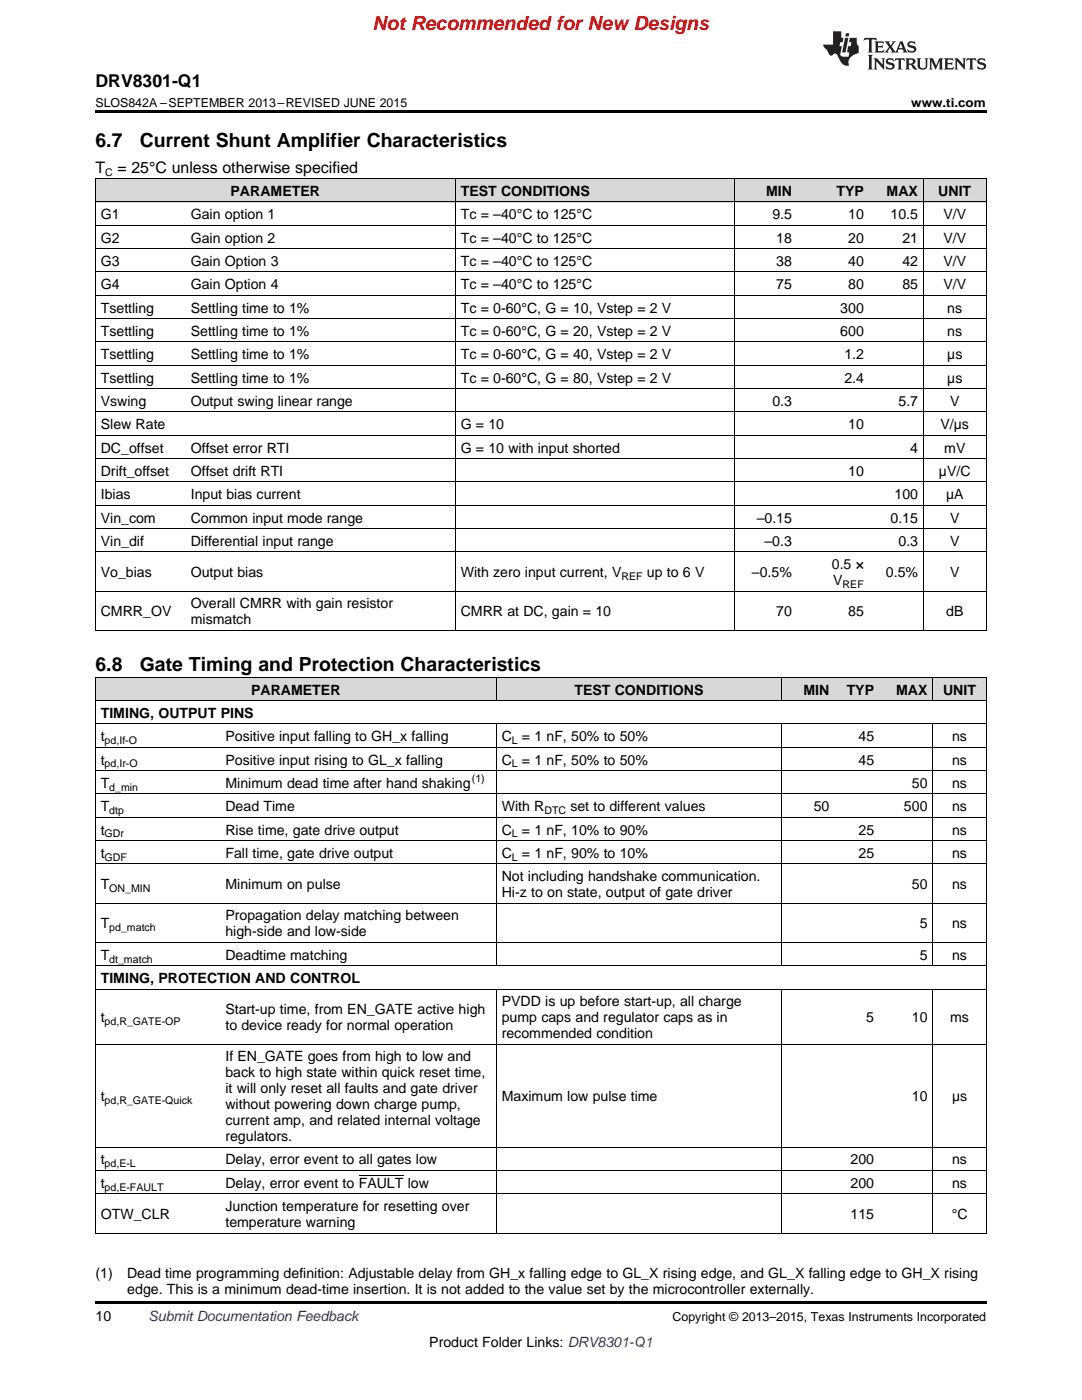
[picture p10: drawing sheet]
<svg xmlns="http://www.w3.org/2000/svg" width="216mm" height="279mm" viewBox="0 0 216 279" stroke-linecap="round" stroke-linejoin="round" font-family="sans-serif">
<defs><g id="words">
<text font-size="3.9" fill="#f00" x="74.3" y="6">Not Recommended for New Designs</text>
<g font-size="3.9">
<text x="19" y="29.3">6.7</text>
<text x="27.9" y="29.3">Current Shunt Amplifier Characteristics</text>
<text x="19" y="133.9">6.8</text>
<text x="27.9" y="133.9">Gate Timing and Protection Characteristics</text>
</g>
<text font-size="3.5" x="19" y="17.3">DRV8301-Q1</text>
<g font-size="3.2">
<text x="19" y="34.4">T</text>
<text x="23.4" y="34.4">= 25°C unless otherwise specified</text>
</g>
<g font-size="2.8">
<text x="46" y="39.1">PARAMETER</text>
<text x="91.9" y="39.1">TEST CONDITIONS</text>
<text x="152.9" y="39.1">MIN</text>
<text x="166.9" y="39.1">TYP</text>
<text x="176.9" y="39.1">MAX</text>
<text x="187.2" y="39.1">UNIT</text>
<text x="20.1" y="43.7">G1</text>
<text x="38.1" y="43.7">Gain option 1</text>
<text x="91.9" y="43.7">Tc = –40°C to 125°C</text>
<text x="154.1" y="43.7">9.5</text>
<text x="169.3" y="43.7">10</text>
<text x="177.7" y="43.7">10.5</text>
<text x="188.2" y="43.7">V/V</text>
<text x="20.1" y="48.4">G2</text>
<text x="20.1" y="53.1">G3</text>
<text x="38.1" y="48.4">Gain option 2</text>
<text x="38.1" y="53.1">Gain Option 3</text>
<text x="91.9" y="48.4">Tc = –40°C to 125°C</text>
<text x="91.9" y="53.1">Tc = –40°C to 125°C</text>
<text x="154.9" y="48.4">18</text>
<text x="154.9" y="53.1">38</text>
<text x="169.3" y="48.4">20</text>
<text x="169.3" y="53.1">40</text>
<text x="180.1" y="48.4">21</text>
<text x="180.1" y="53.1">42</text>
<text x="188.2" y="48.4">V/V</text>
<text x="188.2" y="53.1">V/V</text>
<text x="20.1" y="57.7">G4</text>
<text x="38.1" y="57.7">Gain Option 4</text>
<text x="91.9" y="57.7">Tc = –40°C to 125°C</text>
<text x="154.9" y="57.7">75</text>
<text x="169.3" y="57.7">80</text>
<text x="180.1" y="57.7">85</text>
<text x="188.2" y="57.7">V/V</text>
<text x="20.1" y="62.4">Tsettling</text>
<text x="38.1" y="62.4">Settling time to 1%</text>
<text x="91.9" y="62.4">Tc = 0-60°C, G = 10, Vstep = 2 V</text>
<text x="167.7" y="62.4">300</text>
<text x="189" y="62.4">ns</text>
<text x="20.1" y="67">Tsettling</text>
<text x="20.1" y="71.7">Tsettling</text>
<text x="38.1" y="67">Settling time to 1%</text>
<text x="38.1" y="71.7">Settling time to 1%</text>
<text x="91.9" y="67">Tc = 0-60°C, G = 20, Vstep = 2 V</text>
<text x="91.9" y="71.7">Tc = 0-60°C, G = 40, Vstep = 2 V</text>
<text x="167.7" y="67">600</text>
<text x="168.5" y="71.7">1.2</text>
<text x="189" y="67">ns</text>
<text x="189" y="71.7">µs</text>
<text x="20.1" y="76.3">Tsettling</text>
<text x="38.1" y="76.3">Settling time to 1%</text>
<text x="91.9" y="76.3">Tc = 0-60°C, G = 80, Vstep = 2 V</text>
<text x="168.5" y="76.3">2.4</text>
<text x="189" y="76.3">µs</text>
<text x="20.1" y="81">Vswing</text>
<text x="38.1" y="81">Output swing linear range</text>
<text x="154.1" y="81">0.3</text>
<text x="179.3" y="81">5.7</text>
<text x="189.6" y="81">V</text>
<text x="20.1" y="85.7">Slew Rate</text>
<text x="91.9" y="85.7">G = 10</text>
<text x="169.3" y="85.7">10</text>
<text x="187.7" y="85.7">V/µs</text>
<text x="20.1" y="90.3">DC_offset</text>
<text x="20.1" y="95">Drift_offset</text>
<text x="38.1" y="90.3">Offset error RTI</text>
<text x="38.1" y="95">Offset drift RTI</text>
<text x="91.9" y="90.3">G = 10 with input shorted</text>
<text x="169.3" y="95">10</text>
<text x="181.6" y="90.3">4</text>
<text x="187.4" y="95">µV/C</text>
<text x="188.4" y="90.3">mV</text>
<text x="20.1" y="99.6">Ibias</text>
<text x="38.1" y="99.6">Input bias current</text>
<text x="178.5" y="99.6">100</text>
<text x="188.8" y="99.6">µA</text>
<text x="20.1" y="104.3">Vin_com</text>
<text x="38.1" y="104.3">Common input mode range</text>
<text x="151" y="104.3">–0.15</text>
<text x="177.7" y="104.3">0.15</text>
<text x="189.6" y="104.3">V</text>
<text x="20.1" y="108.9">Vin_dif</text>
<text x="38.1" y="108.9">Differential input range</text>
<text x="152.5" y="108.9">–0.3</text>
<text x="166" y="113.6">0.5 ×</text>
<text x="179.3" y="108.9">0.3</text>
<text x="189.6" y="108.9">V</text>
<text x="20.1" y="115.2">Vo_bias</text>
<text x="38.1" y="115.2">Output bias</text>
<text x="91.9" y="115.2">With zero input current, V</text>
<text x="129.1" y="115.2">up to 6 V</text>
<text x="150" y="115.2">–0.5%</text>
<text x="166.3" y="116.8">V</text>
<text x="176.8" y="115.2">0.5%</text>
<text x="189.6" y="115.2">V</text>
<text x="20.1" y="123">CMRR_OV</text>
<text x="38.1" y="121.4">Overall CMRR with gain resistor</text>
<text x="38.1" y="124.6">mismatch</text>
<text x="91.9" y="123">CMRR at DC, gain = 10</text>
<text x="154.9" y="123">70</text>
<text x="169.3" y="123">85</text>
<text x="188.8" y="123">dB</text>
<text x="20.1" y="143.3">TIMING, OUTPUT PINS</text>
<text x="50.1" y="138.6">PARAMETER</text>
<text x="114.6" y="138.6">TEST CONDITIONS</text>
<text x="160.3" y="138.6">MIN</text>
<text x="168.9" y="138.6">TYP</text>
<text x="178.8" y="138.6">MAX</text>
<text x="188.2" y="138.6">UNIT</text>
<text x="20.1" y="147.9">t</text>
<text x="45" y="147.9">Positive input falling to GH_x falling</text>
<text x="100.1" y="147.9">C</text>
<text x="104.1" y="147.9">= 1 nF, 50% to 50%</text>
<text x="171.3" y="147.9">45</text>
<text x="190" y="147.9">ns</text>
<text x="20.1" y="152.6">t</text>
<text x="45" y="152.6">Positive input rising to GL_x falling</text>
<text x="100.1" y="152.6">C</text>
<text x="104.1" y="152.6">= 1 nF, 50% to 50%</text>
<text x="171.3" y="152.6">45</text>
<text x="190" y="152.6">ns</text>
<text x="20.1" y="157.2">T</text>
<text x="20.1" y="161.9">T</text>
<text x="45" y="157.2">Minimum dead time after hand shaking</text>
<text x="45" y="161.9">Dead Time</text>
<text x="100.1" y="161.9">With R</text>
<text x="113.8" y="161.9">set to different values</text>
<text x="162.4" y="161.9">50</text>
<text x="180.4" y="161.9">500</text>
<text x="182" y="157.2">50</text>
<text x="190" y="157.2">ns</text>
<text x="190" y="161.9">ns</text>
<text x="20.1" y="166.5">t</text>
<text x="45" y="166.5">Rise time, gate drive output</text>
<text x="100.1" y="166.5">C</text>
<text x="104.1" y="166.5">= 1 nF, 10% to 90%</text>
<text x="171.3" y="166.5">25</text>
<text x="190" y="166.5">ns</text>
<text x="20.1" y="171.2">t</text>
<text x="45" y="171.2">Fall time, gate drive output</text>
<text x="100.1" y="171.2">C</text>
<text x="104.1" y="171.2">= 1 nF, 90% to 10%</text>
<text x="171.3" y="171.2">25</text>
<text x="190" y="171.2">ns</text>
<text x="20.1" y="177.4">T</text>
<text x="45" y="177.4">Minimum on pulse</text>
<text x="100.1" y="175.9">Not including handshake communication.</text>
<text x="100.1" y="179">Hi-z to on state, output of gate driver</text>
<text x="182" y="177.4">50</text>
<text x="190" y="177.4">ns</text>
<text x="20.1" y="185.3">T</text>
<text x="45" y="183.7">Propagation delay matching between</text>
<text x="183.5" y="185.3">5</text>
<text x="190" y="185.3">ns</text>
<text x="20.1" y="191.5">T</text>
<text x="45" y="186.9">high-side and low-side</text>
<text x="45" y="191.5">Deadtime matching</text>
<text x="183.5" y="191.5">5</text>
<text x="190" y="191.5">ns</text>
<text x="20.1" y="196.2">TIMING, PROTECTION AND CONTROL</text>
<text x="45" y="202.4">Start-up time, from EN_GATE active high</text>
<text x="100.1" y="200.8">PVDD is up before start-up, all charge</text>
<text x="20.1" y="204">t</text>
<text x="45" y="205.6">to device ready for normal operation</text>
<text x="100.1" y="204">pump caps and regulator caps as in</text>
<text x="100.1" y="207.2">recommended condition</text>
<text x="172.9" y="204">5</text>
<text x="182" y="204">10</text>
<text x="189.6" y="204">ms</text>
<text x="45" y="211.8">If EN_GATE goes from high to low and</text>
<text x="45" y="215">back to high state within quick reset time,</text>
<text x="20.1" y="219.8">t</text>
<text x="45" y="218.2">it will only reset all faults and gate driver</text>
<text x="45" y="221.4">without powering down charge pump,</text>
<text x="100.1" y="219.8">Maximum low pulse time</text>
<text x="182" y="219.8">10</text>
<text x="190" y="219.8">µs</text>
<text x="45" y="224.5">current amp, and related internal voltage</text>
<text x="45" y="227.7">regulators.</text>
<text x="20.1" y="232.4">t</text>
<text x="45" y="232.4">Delay, error event to all gates low</text>
<text x="169.7" y="232.4">200</text>
<text x="190" y="232.4">ns</text>
<text x="20.1" y="237">t</text>
<text x="45" y="237">Delay, error event to FAULT low</text>
<text x="169.7" y="237">200</text>
<text x="190" y="237">ns</text>
<text x="20.1" y="243.3">OTW_CLR</text>
<text x="45" y="241.7">Junction temperature for resetting over</text>
<text x="45" y="244.9">temperature warning</text>
<text x="169.7" y="243.3">115</text>
<text x="189.9" y="243.3">°C</text>
<text x="19" y="255.1">(1)</text>
<text x="25.4" y="255.1">Dead time programming definition: Adjustable delay from GH_x falling edge to GL_X rising edge, and GL_X falling edge to GH_X rising</text>
<text x="19" y="263.6">10</text>
<text x="25.4" y="258.2">edge. This is a minimum dead-time insertion. It is not added to the value set by the microcontroller externally.</text>
<text x="85.7" y="268.9">Product Folder Links: DRV8301-Q1</text>
</g>
<text font-size="2.8" fill="#0000c8" x="29.6" y="263.6">Submit Documentation Feedback</text>
<g font-size="2.5">
<text x="19" y="21.4">SLOS842A –SEPTEMBER 2013–REVISED JUNE 2015</text>
<text x="181.8" y="21.4">www.ti.com</text>
<text x="134.2" y="263.6">Copyright © 2013–2015, Texas Instruments Incorporated</text>
</g>
<g font-size="2.1">
<text x="21" y="35.1">C</text>
<text x="124" y="115.7">REF</text>
<text x="168.1" y="117.3">REF</text>
<text x="20.9" y="148.5">pd,If-O</text>
<text x="102.1" y="148.5">L</text>
<text x="20.9" y="153.1">pd,Ir-O</text>
<text x="102.1" y="153.1">L</text>
<text x="21.8" y="157.8">d_min</text>
<text x="94.1" y="156.1">(1)</text>
<text x="20.9" y="167.1">GDr</text>
<text x="21.8" y="162.5">dtp</text>
<text x="102.1" y="167.1">L</text>
<text x="108.6" y="162.5">DTC</text>
<text x="20.9" y="171.8">GDF</text>
<text x="102.1" y="171.8">L</text>
<text x="21.8" y="178">ON_MIN</text>
<text x="21.8" y="185.8">pd_match</text>
<text x="21.8" y="192.1">dt_match</text>
<text x="20.9" y="204.6">pd,R_GATE-OP</text>
<text x="20.9" y="220.3">pd,R_GATE-Quick</text>
<text x="20.9" y="232.9">pd,E-L</text>
<text x="20.9" y="237.6">pd,E-FAULT</text>
</g>
</g></defs>
<g fill="#d8d8d8">
<path d="M19 135.2h24.9v4.7h-24.9z"/>
<path d="M43.9 135.2h55.2v4.7h-55.2z"/>
<path d="M99.1 135.2h56.8v4.7h-56.8z"/>
<path d="M155.9 135.2h10.7v4.7h-10.7z"/>
<path d="M166.6 135.2h8.9v4.7h-8.9z"/>
<path d="M175.5 135.2h10.7v4.7h-10.7z"/>
<path d="M186.2 135.2h10.6v4.7h-10.6z"/>
<path d="M19 35.7h18v4.7h-18z"/>
<path d="M37 35.7h53.9v4.7h-53.9z"/>
<path d="M90.9 35.7h55.6v4.7h-55.6z"/>
<path d="M146.5 35.7h12.6v4.7h-12.6z"/>
<path d="M159.1 35.7h14.4v4.7h-14.4z"/>
<path d="M173.5 35.7h10.8v4.7h-10.8z"/>
<path d="M184.3 35.7h12.5v4.7h-12.5z"/>
</g>
<path d="M19 22h177.8v.5h-177.8zM19 125.8l.2 .1zM90.8 125.8l.1 .1zM146.4 125.8l.1 .1zM184.1 125.8l.2 .1zM196.7 125.8l.1 .1zM19 259.7h177.8v.5h-177.8z" fill="#000"/>
<g fill="none" stroke="#000" stroke-width=".2">
<path d="M19 35.6h177.8M19.1 35.7v90.2M90.8 35.7v90.2M146.5 35.7v90.2M184.2 35.7v90.2M196.8 35.7v90.2M19 58.9h177.8M19 54.3h177.8M19 49.6h177.8M19 45h177.8M19 40.3h177.8M19 77.6h177.8"/>
<path d="M19 72.9h177.8M19 68.2h177.8M19 63.6h177.8M19 96.2h177.8M19 91.5h177.8M19 86.9h177.8M19 82.2h177.8M19 118h177.8M19 110.2h177.8M19 105.5h177.8M19 100.8h177.8M19 135.2h177.8v110.9"/>
<path d="M19 139.8h177.8M19 125.8h177.8M19.1 135.2v110.9M99 135.2v4.7M155.9 135.2v4.7M186.1 135.2v4.7M19 158.5h177.8M19 153.8h177.8M19 149.1h177.8M19 144.5h177.8M99 144.5v48.3M155.9 144.5v48.3"/>
<path d="M186.1 144.5v48.3M19 172.4h177.8M19 167.8h177.8M19 163.1h177.8M19 197.4h177.8M19 192.7h177.8M19 188.1h177.8M19 180.3h177.8M99 197.4v48.7M155.9 197.4v48.7M186.1 197.4v48.7M19 208.4h177.8"/>
<path d="M19 238.2h177.8M19 233.6h177.8M19 228.9h177.8M19 246.1h177.8"/>
</g>
<g fill="#231f20">
<path d="M172.5 7.6l-.1 .5 .4-.2h.6v.1v2.1l-.2 .4h.9l-.2-.4v-2.1l.1-.1h.5l.5 .2-.2-.5zM174.5 8.3l.2 .3v1.5l-.2 .4h1.8l.2-.6a1.04 1.04 0 0 1-1.3 .2v-.7h.6l.3 .2v-.6l-.3 .2h-.6v-.6l.8-.1 .4 .3-.2-.5zM176.5 8.3l.9 1.1-.9 1.1h.8l-.2-.2 .4-.7 .5 .7-.2 .2h1.5l-.2-.2 .2-.4h.9l.1 .4-.2 .2h1l-.3-.3-.7-1.9h-.5l-.9 2-.8-1 .9-1h-.8l.1 .3-.4 .5-.3-.6 .1-.2zM179.7 8.6l.4 1h-.7zM181.3 8.4a.63 .63 0 0 0-.2 .7 .63 .63 0 0 0 .6 .4l.6 .2 .1 .2a.75 .75 0 0 1-.7 .4 .75 .75 0 0 1-.6-.5l.1 .7 .1-.1a1.11 1.11 0 0 0 1.5-.6 1.13 1.13 0 0 0-1.2-.8l-.1-.4a1.04 1.04 0 0 1 1.2 .2l-.2-.5-.2 .1-.4-.2zM173.2 10.9l.2 .4v2.2l-.2 .4h1l-.3-.4v-2.2l.3-.4zM174.3 11.6l.3 .4v1.5l-.3 .4h.8l-.2-.4v-1.3l1.5 1.7v-1.9l.2-.4h-.7l.2 .4v.9l-1.1-1.3zM177 11.8a.62 .62 0 0 0-.2 .7 .62 .62 0 0 0 .6 .4l.6 .1 .1 .3a.76 .76 0 0 1-.7 .3 .76 .76 0 0 1-.7-.4l.2 .7 .1-.1a1.11 1.11 0 0 0 1.5-.6 1.13 1.13 0 0 0-1.2-.8l-.1-.4a1.04 1.04 0 0 1 1.2 .2l-.2-.6-.2 .1-.5-.1zM178.7 11.6l-.2 .6a.61 .61 0 0 1 .8-.3v1.6l-.2 .4h.9l-.2-.4v-1.6a.63 .63 0 0 1 .7 .3l-.1-.6zM180.6 11.6l.3 .4v1.5l-.3 .4h1l-.2-.2-.1-.8 .6 .2a.76 .76 0 0 0 1.2 .7l-1-1a.58 .58 0 0 0 .6-.5 .58 .58 0 0 0-.5-.6zM181.4 11.9h.1a.45 .45 0 0 1 .5 .1 .45 .45 0 0 1 .1 .5l-.8 .2zM182.9 11.6l.2 .2a2.17 2.17 0 0 0 .3 1.9 .99 .99 0 0 0 1.6-.6v-1.1l.2-.4h-.7l.2 .2a1.92 1.92 0 0 1-.2 1.8 .6 .6 0 0 1-.9-.5v-1.1l.2-.4zM185.4 11.6l.2 .4v1.5l-.2 .4h.7l-.2-.4v-1.4l.8 1.8 .8-1.8v1.4l-.2 .4h.9l-.2-.4v-1.5l.2-.4h-.8l-.6 1.5-.6-1.5zM188.4 11.6l.2 .4v1.5l-.2 .4h1.8l.1-.6a1.04 1.04 0 0 1-1.2 .1v-.6h.5l.4 .2v-.6l-.4 .2h-.5v-.7h.8l.3 .3-.1-.6zM190.5 11.6l.2 .4v1.5l-.2 .4h.7l-.2-.4v-1.3l1.5 1.7v-1.9l.2-.4h-.7l.2 .4v.9l-1.1-1.3zM192.9 11.6l-.1 .6a.61 .61 0 0 1 .7-.3l.1 1.6-.3 .4h1l-.3-.4 .1-1.6a.63 .63 0 0 1 .7 .3l-.1-.6zM195.2 11.8a.62 .62 0 0 0-.2 .7 .62 .62 0 0 0 .6 .4l.6 .1 .1 .3a.76 .76 0 0 1-.7 .3 .76 .76 0 0 1-.6-.4l.1 .7 .1-.1a1.11 1.11 0 0 0 1.6-.6 1.13 1.13 0 0 0-1.3-.8l-.1-.4a1.04 1.04 0 0 1 1.2 .2l-.1-.6-.2 .1-.5-.1z"/>
<path d="M166.2 6.3v2.6h-1.9v.4l.8 .9a.91 .91 0 0 0 1 .8 .56 .56 0 0 1 .5-.3 .56 .56 0 0 1 .5 .3l.4 .8a1.53 1.53 0 0 0 1.9 1.2 1.54 1.54 0 0 1 1-2.1l.9-.3v-1.4a1.52 1.52 0 0 1-.4-1.6h-1.3l-.2 .8h.5l-.2 .8h-.5l-.1 1v.2l.4 .1-.2 .8a1.93 1.93 0 0 1-1.6-.3l.3-1.8h-.5l.2-.8h.4l.2-.8h-.4v-1.3zM168.6 7.6l-.6 2.9h.7l.6-2.9zM168.8 6.6l-.1 .7h.6l.2-.7z"/>
</g>
<path d="M71.6 234.5h8.9" fill="none" stroke="#000" stroke-width=".2"/>
<use href="#words"/>
</svg>
